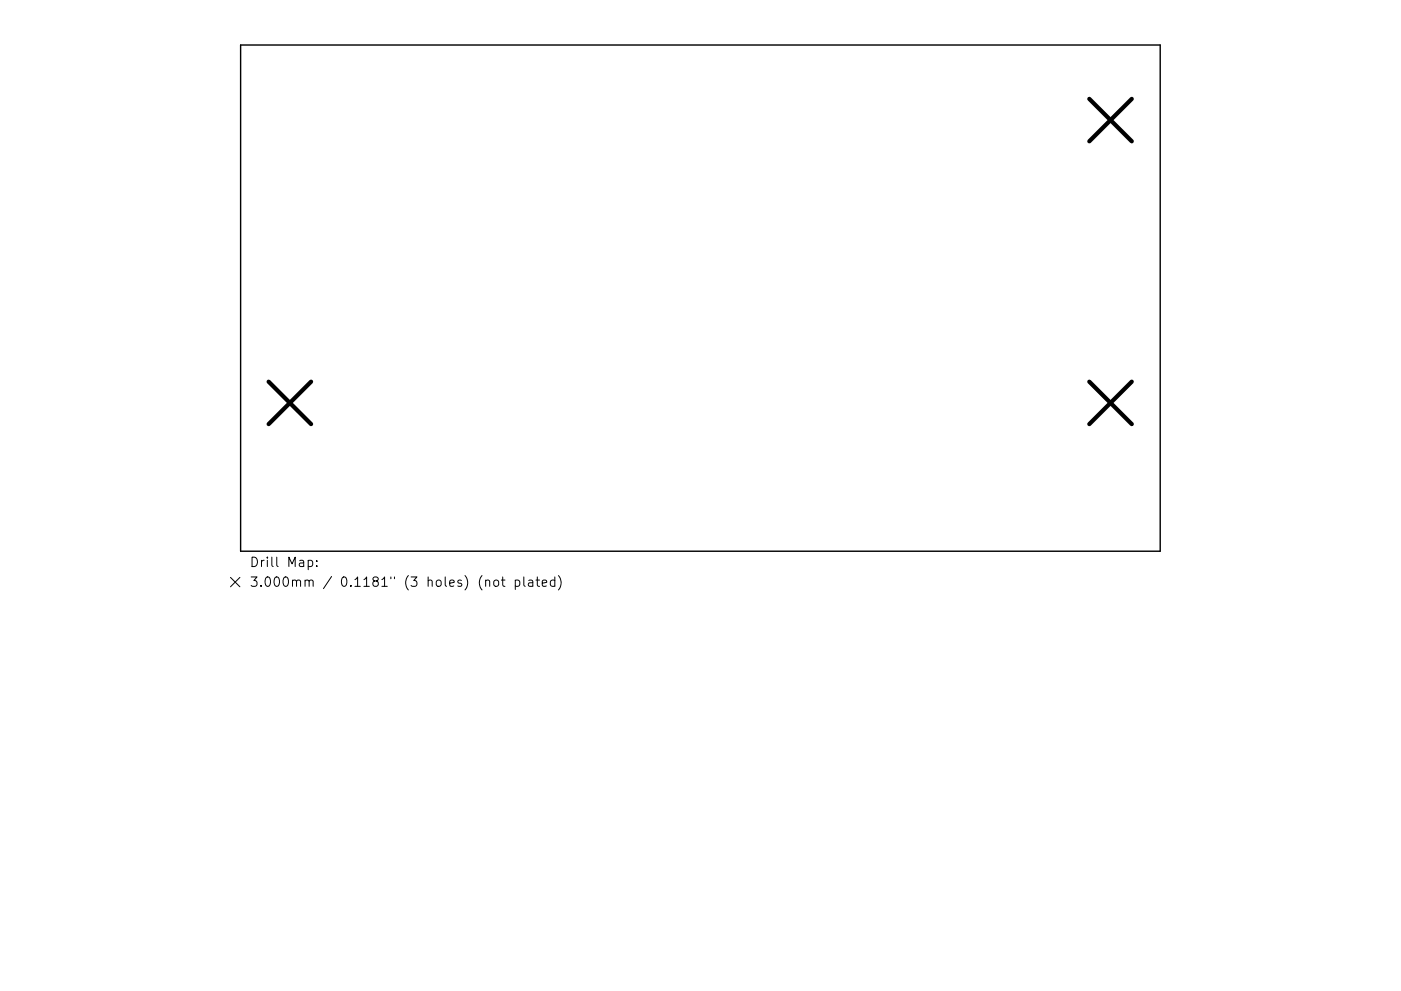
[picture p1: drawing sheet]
<svg xmlns="http://www.w3.org/2000/svg" width="297mm" height="210mm" viewBox="0 0 297 210" stroke-linecap="round" stroke-linejoin="round" font-family="sans-serif">
<defs><g id="words">
<g font-size="2.8">
<text x="52.9" y="120.3">Drill Map:</text>
<text x="52.9" y="124.5">3.000mm / 0.1181&quot; (3 holes) (not plated)</text>
</g>
</g></defs>
<path d="M51 9.6h195v107.4h-195z" fill="none" stroke="#000" stroke-width=".3"/>
<path d="M231 21l9 9M240 21l-9 9M57 81l9 9M66 81l-9 9M231 81l9 9M240 81l-9 9" fill="none" stroke="#000" stroke-width=".9"/>
<g fill="none" stroke="#000" stroke-width=".21">
<path d="M65.3 119l.6-.1 .4 .4v.5l-.2 .3h-.8M67.2 119v.2M48.9 122.5l2 2M50.9 122.5l-2 2M67.2 120v.2M103 123.3a.5 .5 0 0 1 .8 .1v1M104.8 123.3a.54 .54 0 0 1 .5-.2 .54 .54 0 0 1 .4 .4v.5a.54 .54 0 0 1-.5 .4 .54 .54 0 0 1-.5-.4zM106.3 123.1h.8M106.6 122.4v1.7l.1 .2 .4 .1M109.3 123.2l.5-.1 .4 .4v.5l-.2 .3h-.7M109.3 123.1v2M111.1 122.4v1.7l.2 .3"/>
<path d="M112.1 123.2h.8l.1 1.2M113 123.5l-.7 .1a.39 .39 0 0 0-.3 .4 .39 .39 0 0 0 .3 .4l.7-.1M113.6 123.1h.8M113.9 122.4v1.7l.1 .2 .4 .1M115 123.7l.9-.2-.1-.3-.5-.1-.3 .3 .1 .9h.7M117.6 123.2l-.5-.1-.4 .4v.5l.2 .3h.7M117.6 122.4v2M118.4 122.1a2.29 2.29 0 0 1 0 3.1"/>
</g>
<use href="#words"/>
</svg>
